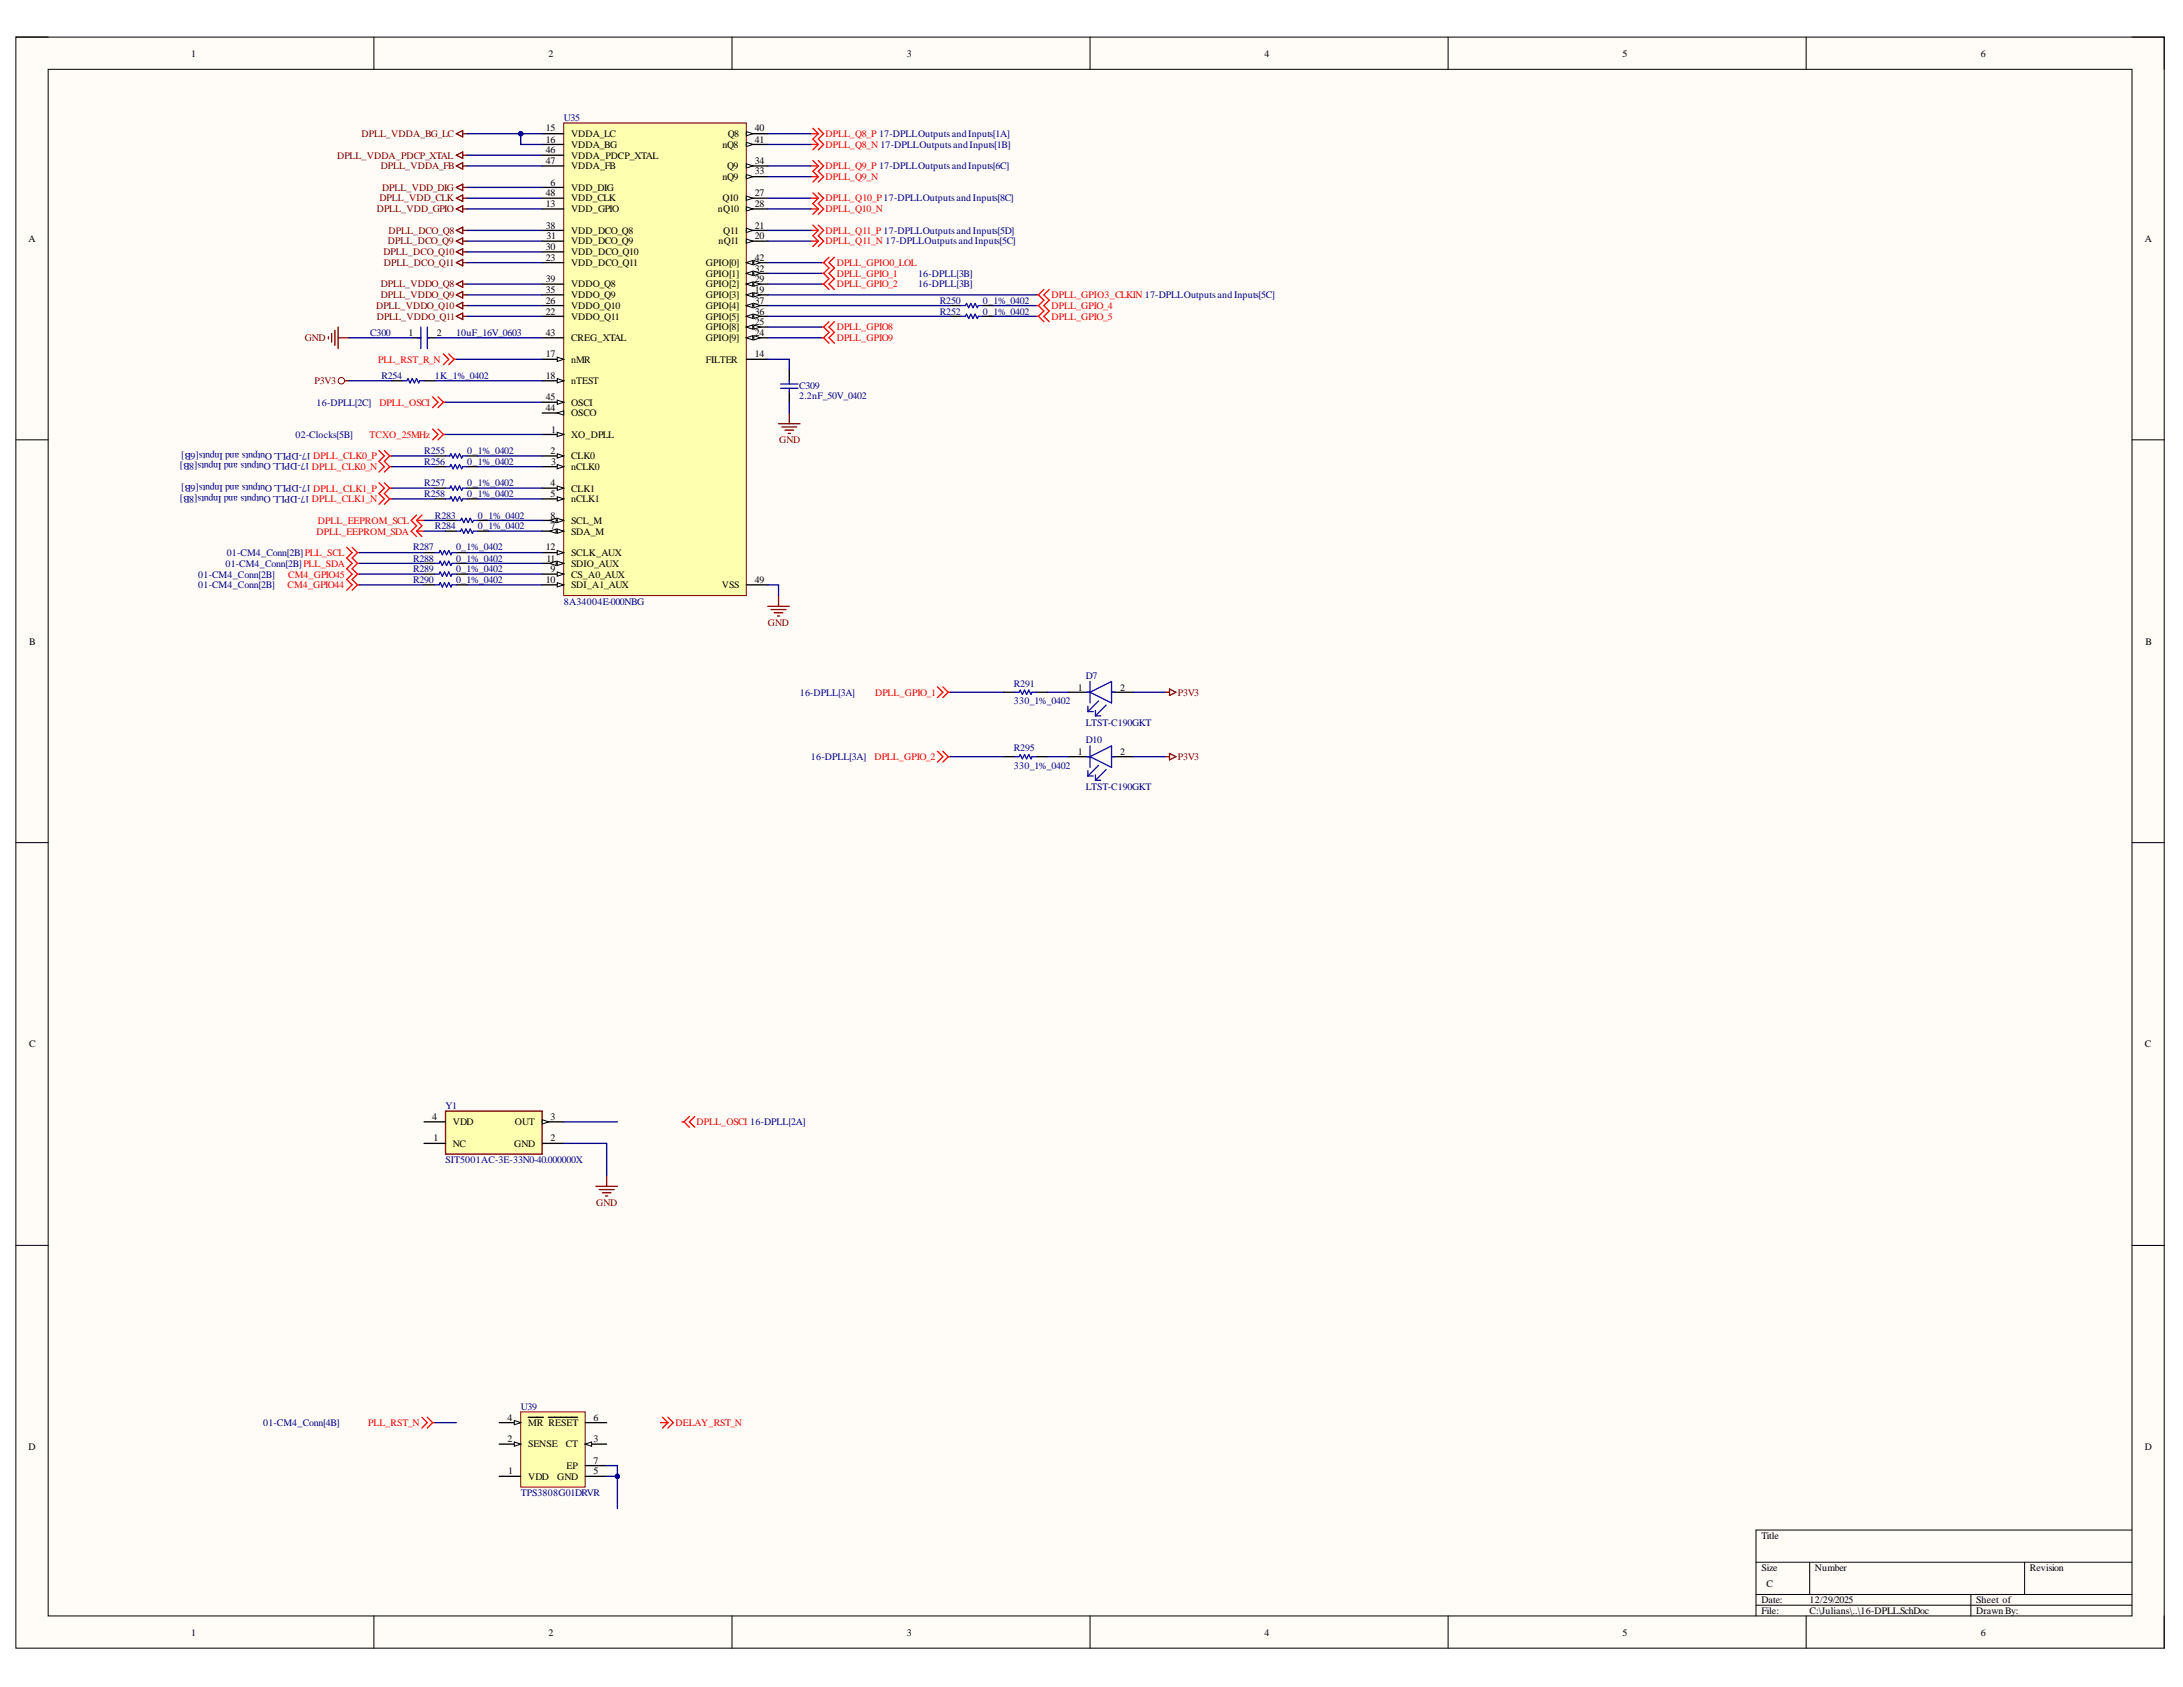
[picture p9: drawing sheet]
<svg xmlns="http://www.w3.org/2000/svg" width="279mm" height="216mm" viewBox="0 0 279 216" stroke-linecap="round" stroke-linejoin="round" font-family="sans-serif">
<defs><g id="words">
<g font-size="1.3">
<text x="24.4" y="7.3">1</text>
<text x="70.2" y="7.3">2</text>
<text x="116.1" y="7.3">3</text>
<text x="161.8" y="7.3">4</text>
<text x="207.7" y="7.3">5</text>
<text x="253.5" y="7.3">6</text>
<text x="69.9" y="16.8">15</text>
<text x="73.1" y="17.6">VDDA_LC</text>
<text x="93.1" y="17.6">Q8</text>
<text x="96.6" y="16.8">40</text>
<text x="69.9" y="18.3">16</text>
<text x="69.9" y="21">47</text>
<text x="69.9" y="19.6">46</text>
<text x="70.5" y="23.8">6</text>
<text x="73.1" y="18.9">VDDA_BG</text>
<text x="73.1" y="21.6">VDDA_FB</text>
<text x="73.1" y="20.3">VDDA_PDCP_XTAL</text>
<text x="92.5" y="18.9">nQ8</text>
<text x="92.5" y="23.1">nQ9</text>
<text x="93.1" y="21.6">Q9</text>
<text x="96.6" y="21">34</text>
<text x="96.6" y="18.3">41</text>
<text x="96.6" y="22.3">33</text>
<text x="69.9" y="25.1">48</text>
<text x="69.9" y="29.3">38</text>
<text x="69.9" y="26.5">13</text>
<text x="73.1" y="25.8">VDD_CLK</text>
<text x="73.1" y="29.9">VDD_DCO_Q8</text>
<text x="73.1" y="24.4">VDD_DIG</text>
<text x="73.1" y="27.1">VDD_GPIO</text>
<text x="91.9" y="27.1">nQ10</text>
<text x="92.5" y="25.8">Q10</text>
<text x="92.5" y="29.9">Q11</text>
<text x="96.6" y="25.1">27</text>
<text x="96.6" y="29.3">21</text>
<text x="96.6" y="26.5">28</text>
<text x="3.6" y="30.9">A</text>
<text x="69.9" y="32">30</text>
<text x="69.9" y="33.4">23</text>
<text x="70" y="30.6">31</text>
<text x="73.1" y="31.3">VDD_DCO_Q9</text>
<text x="73.1" y="32.6">VDD_DCO_Q10</text>
<text x="73.1" y="34.1">VDD_DCO_Q11</text>
<text x="90.3" y="34.1">GPIO[0]</text>
<text x="90.3" y="35.4">GPIO[1]</text>
<text x="92" y="31.3">nQ11</text>
<text x="96.6" y="33.4">42</text>
<text x="96.6" y="34.8">32</text>
<text x="96.6" y="30.6">20</text>
<text x="274.5" y="30.9">A</text>
<text x="69.9" y="36.1">39</text>
<text x="69.9" y="37.5">35</text>
<text x="69.9" y="38.9">26</text>
<text x="69.9" y="40.3">22</text>
<text x="73.1" y="36.8">VDDO_Q8</text>
<text x="73.1" y="38.1">VDDO_Q9</text>
<text x="73.1" y="39.6">VDDO_Q10</text>
<text x="73.1" y="40.9">VDDO_Q11</text>
<text x="90.3" y="36.8">GPIO[2]</text>
<text x="90.3" y="38.1">GPIO[3]</text>
<text x="90.3" y="39.6">GPIO[4]</text>
<text x="90.3" y="40.9">GPIO[5]</text>
<text x="96.6" y="36.1">29</text>
<text x="96.6" y="37.5">19</text>
<text x="96.6" y="38.9">37</text>
<text x="96.6" y="40.3">36</text>
<text x="96.6" y="41.6">25</text>
<text x="52.3" y="43">1</text>
<text x="55.9" y="43">2</text>
<text x="69.9" y="43">43</text>
<text x="69.9" y="45.7">17</text>
<text x="73.1" y="43.6">CREG_XTAL</text>
<text x="73.1" y="46.4">nMR</text>
<text x="90.3" y="42.3">GPIO[8]</text>
<text x="90.3" y="43.6">GPIO[9]</text>
<text x="90.3" y="46.4">FILTER</text>
<text x="96.6" y="43">24</text>
<text x="96.6" y="45.7">14</text>
<text x="69.9" y="48.5">18</text>
<text x="69.9" y="51.2">45</text>
<text x="69.9" y="52.6">44</text>
<text x="73.1" y="49.1">nTEST</text>
<text x="73.1" y="51.9">OSCI</text>
<text x="73.1" y="53.3">OSCO</text>
<text x="70.5" y="58.1">2</text>
<text x="70.5" y="59.4">3</text>
<text x="70.5" y="55.4">1</text>
<text x="73.1" y="58.8">CLK0</text>
<text x="73.1" y="56.1">XO_DPLL</text>
<text x="70.5" y="62.2">4</text>
<text x="70.5" y="63.6">5</text>
<text x="73.1" y="62.9">CLK1</text>
<text x="73.1" y="60.1">nCLK0</text>
<text x="73.1" y="64.3">nCLK1</text>
<text x="69.9" y="70.4">12</text>
<text x="70" y="71.9">11</text>
<text x="70.5" y="66.4">8</text>
<text x="70.5" y="67.7">7</text>
<text x="73.1" y="67.1">SCL_M</text>
<text x="73.1" y="71.1">SCLK_AUX</text>
<text x="73.1" y="68.4">SDA_M</text>
<text x="69.9" y="74.6">10</text>
<text x="70.5" y="73.2">9</text>
<text x="73.1" y="73.9">CS_A0_AUX</text>
<text x="73.1" y="75.3">SDI_A1_AUX</text>
<text x="73.1" y="72.6">SDIO_AUX</text>
<text x="92.4" y="75.3">VSS</text>
<text x="96.6" y="74.6">49</text>
<text x="3.7" y="82.5">B</text>
<text x="274.6" y="82.5">B</text>
<text x="138" y="88.4">1</text>
<text x="143.4" y="88.4">2</text>
<text x="138" y="96.6">1</text>
<text x="143.4" y="96.6">2</text>
<text x="3.7" y="134">C</text>
<text x="274.5" y="134">C</text>
<text x="55.3" y="143.4">4</text>
<text x="70.5" y="143.4">3</text>
<text x="55.5" y="146.1">1</text>
<text x="57.9" y="144">VDD</text>
<text x="57.9" y="146.7">NC</text>
<text x="65.8" y="146.7">GND</text>
<text x="65.9" y="144">OUT</text>
<text x="70.5" y="146.1">2</text>
<text x="3.6" y="185.6">D</text>
<text x="65" y="184.5">2</text>
<text x="65" y="181.8">4</text>
<text x="67.6" y="185.2">SENSE</text>
<text x="67.6" y="182.5">MR RESET</text>
<text x="72.4" y="185.2">CT</text>
<text x="76" y="184.5">3</text>
<text x="76" y="181.8">6</text>
<text x="274.5" y="185.6">D</text>
<text x="65.1" y="188.7">1</text>
<text x="67.6" y="189.4">VDD</text>
<text x="71.3" y="189.4">GND</text>
<text x="72.5" y="188">EP</text>
<text x="76" y="188.7">5</text>
<text x="76" y="187.3">7</text>
<text x="225.4" y="197">Title</text>
<text x="225.4" y="201">Size</text>
<text x="226.1" y="203.1">C</text>
<text x="232.3" y="201">Number</text>
<text x="259.8" y="201">Revision</text>
<text x="24.4" y="209.3">1</text>
<text x="70.2" y="209.3">2</text>
<text x="116.1" y="209.3">3</text>
<text x="161.8" y="209.3">4</text>
<text x="207.7" y="209.3">5</text>
<text x="225.4" y="205.2">Date:</text>
<text x="225.4" y="206.5">File:</text>
<text x="231.6" y="205.2">12/29/2025</text>
<text x="231.6" y="206.5">C:\Julians\..\16-DPLL.SchDoc</text>
<text x="252.9" y="205.2">Sheet of</text>
<text x="252.9" y="206.5">DrawnBy:</text>
<text x="253.5" y="209.3">6</text>
</g>
<g font-size="1.3" fill="#800000">
<text x="46.3" y="17.6">DPLL_VDDA_BG_LC</text>
<text x="43.1" y="20.3">DPLL_VDDA_PDCP_XTAL</text>
<text x="48.7" y="21.6">DPLL_VDDA_FB</text>
<text x="48.2" y="27.1">DPLL_VDD_GPIO</text>
<text x="48.6" y="25.8">DPLL_VDD_CLK</text>
<text x="48.9" y="24.4">DPLL_VDD_DIG</text>
<text x="49.7" y="29.9">DPLL_DCO_Q8</text>
<text x="49.1" y="32.6">DPLL_DCO_Q10</text>
<text x="49.1" y="34.1">DPLL_DCO_Q11</text>
<text x="49.7" y="31.3">DPLL_DCO_Q9</text>
<text x="48.1" y="39.6">DPLL_VDDO_Q10</text>
<text x="48.2" y="40.9">DPLL_VDDO_Q11</text>
<text x="48.7" y="36.8">DPLL_VDDO_Q8</text>
<text x="48.7" y="38.1">DPLL_VDDO_Q9</text>
<text x="39" y="43.6">GND</text>
<text x="40.3" y="49.1">P3V3</text>
<text x="99.7" y="56.7">GND</text>
<text x="98.3" y="80.1">GND</text>
<text x="150.7" y="89.1">P3V3</text>
<text x="150.7" y="97.3">P3V3</text>
<text x="76.3" y="154.3">GND</text>
</g>
<g font-size="1.3" fill="#000080">
<text x="72.2" y="15.5">U35</text>
<text x="117.5" y="35.4">16-DPLL[3B]</text>
<text x="117.5" y="36.8">16-DPLL[3B]</text>
<text x="120.3" y="38.9">R250</text>
<text x="120.3" y="40.3">R252</text>
<text x="125.8" y="38.9">0_1%_0402</text>
<text x="125.8" y="40.3">0_1%_0402</text>
<text x="47.4" y="43">C300</text>
<text x="58.4" y="43">10uF_16V_0603</text>
<text x="40.5" y="51.9">16-DPLL[2C]</text>
<text x="48.8" y="48.5">R254</text>
<text x="55.7" y="48.5">1K_1%_0402</text>
<text x="102.3" y="49.7">C309</text>
<text x="102.3" y="51.1">2.2nF_50V_0402</text>
<text x="37.8" y="56.1">02-Clocks[5B]</text>
<text x="39.7" y="59.3" transform="rotate(-180 39.7 59.3)">17-DPLL Outputs and Inputs[8B]</text>
<text x="39.8" y="57.9" transform="rotate(-180 39.8 57.9)">17-DPLL Outputs and Inputs[6B]</text>
<text x="54.3" y="58.1">R255</text>
<text x="54.3" y="59.4">R256</text>
<text x="59.8" y="58.1">0_1%_0402</text>
<text x="59.8" y="59.4">0_1%_0402</text>
<text x="39.7" y="63.4" transform="rotate(-180 39.7 63.4)">17-DPLL Outputs and Inputs[8B]</text>
<text x="39.8" y="62.1" transform="rotate(-180 39.8 62.1)">17-DPLL Outputs and Inputs[6B]</text>
<text x="54.3" y="62.2">R257</text>
<text x="54.3" y="63.6">R258</text>
<text x="59.8" y="62.2">0_1%_0402</text>
<text x="59.8" y="63.6">0_1%_0402</text>
<text x="29" y="71.1">01-CM4_Conn[2B]PLL_SCL</text>
<text x="52.9" y="70.4">R287</text>
<text x="52.9" y="71.9">R288</text>
<text x="55.7" y="66.4">R283</text>
<text x="55.7" y="67.7">R284</text>
<text x="58.4" y="70.4">0_1%_0402</text>
<text x="58.4" y="71.9">0_1%_0402</text>
<text x="61.2" y="66.4">0_1%_0402</text>
<text x="61.2" y="67.7">0_1%_0402</text>
<text x="25.4" y="75.3">01-CM4_Conn[2B]</text>
<text x="25.4" y="73.9">01-CM4_Conn[2B]</text>
<text x="28.8" y="72.6">01-CM4_Conn[2B]PLL_SDA</text>
<text x="52.9" y="73.2">R289</text>
<text x="52.9" y="74.6">R290</text>
<text x="58.4" y="73.2">0_1%_0402</text>
<text x="58.4" y="74.6">0_1%_0402</text>
<text x="72.2" y="77.4">8A34004E-000NBG</text>
<text x="102.4" y="89.1">16-DPLL[3A]</text>
<text x="129.8" y="88">R291</text>
<text x="139" y="86.9">D7</text>
<text x="129.8" y="90.2">330_1%_0402</text>
<text x="139" y="92.9">LTST-C190GKT</text>
<text x="139" y="95.1">D10</text>
<text x="103.8" y="97.3">16-DPLL[3A]</text>
<text x="129.8" y="96.2">R295</text>
<text x="129.8" y="98.4">330_1%_0402</text>
<text x="139" y="101.1">LTST-C190GKT</text>
<text x="57" y="141.9">Y1</text>
<text x="57" y="148.8">SIT5001AC-3E-33N0-40.000000X</text>
<text x="33.7" y="182.5">01-CM4_Conn[4B]</text>
<text x="66.7" y="180.4">U39</text>
<text x="66.7" y="191.5">TPS3808G01DRVR</text>
</g>
<g font-size="1.3" fill="#f00">
<text x="105.7" y="17.6">DPLL_Q8_P 17-DPLLOutputsandInputs[1A]</text>
<text x="105.7" y="18.9">DPLL_Q8_N 17-DPLLOutputsandInputs[1B]</text>
<text x="105.7" y="21.6">DPLL_Q9_P 17-DPLLOutputsandInputs[6C]</text>
<text x="105.7" y="23.1">DPLL_Q9_N</text>
<text x="105.7" y="25.8">DPLL_Q10_P 17-DPLLOutputsandInputs[8C]</text>
<text x="105.7" y="27.1">DPLL_Q10_N</text>
<text x="105.7" y="29.9">DPLL_Q11_P 17-DPLLOutputsandInputs[5D]</text>
<text x="105.7" y="31.3">DPLL_Q11_N 17-DPLLOutputsandInputs[5C]</text>
<text x="107.1" y="34.1">DPLL_GPIO0_LOL</text>
<text x="107.1" y="35.4">DPLL_GPIO_1</text>
<text x="107.1" y="36.8">DPLL_GPIO_2</text>
<text x="134.6" y="38.1">DPLL_GPIO3_CLKIN 17-DPLLOutputsandInputs[5C]</text>
<text x="134.6" y="39.6">DPLL_GPIO_4</text>
<text x="134.6" y="40.9">DPLL_GPIO_5</text>
<text x="48.4" y="46.4">PLL_RST_R_N</text>
<text x="107.1" y="42.3">DPLL_GPIO8</text>
<text x="107.1" y="43.6">DPLL_GPIO9</text>
<text x="48.6" y="51.9">DPLL_OSCI</text>
<text x="40.1" y="58.8">DPLL_CLK0_P</text>
<text x="47.3" y="56.1">TCXO_25MHz</text>
<text x="39.9" y="60.1">DPLL_CLK0_N</text>
<text x="39.9" y="64.3">DPLL_CLK1_N</text>
<text x="40.1" y="62.9">DPLL_CLK1_P</text>
<text x="40.5" y="68.4">DPLL_EEPROM_SDA</text>
<text x="40.7" y="67.1">DPLL_EEPROM_SCL</text>
<text x="36.8" y="75.3">CM4_GPIO44</text>
<text x="36.9" y="73.9">CM4_GPIO45</text>
<text x="112" y="89.1">DPLL_GPIO_1</text>
<text x="111.9" y="97.3">DPLL_GPIO_2</text>
<text x="89.2" y="144">DPLL_OSCI 16-DPLL[2A]</text>
<text x="47.1" y="182.5">PLL_RST_N</text>
<text x="86.5" y="182.5">DELAY_RST_N</text>
</g>
</g></defs>
<path d="M2 4.7h275v206.2h-275z" fill-rule="evenodd" fill="#fffcf8"/>
<path d="M2 4.7h275v206.2h-275z" fill="none" stroke="#000" stroke-width=".13"/>
<path d="M6.2 8.9h266.7v197.9h-266.7z" fill-rule="evenodd" fill="#fffcf8"/>
<g fill="none" stroke="#000" stroke-width=".13">
<path d="M2 4.7h4.2M6.2 8.9h266.7v197.9h-266.7zM47.9 4.7v4.2M93.7 4.7v4.2M139.5 4.7v4.2M185.3 4.7v4.2M231.2 4.7v4.2M272.9 4.7h4.1v4.2M2 56.3h4.2M272.9 56.3h4.1M2 107.8h4.2M272.9 107.8h4.1"/>
<path d="M2 159.4h4.2M272.9 159.4h4.1M224.7 199.9h48.2M231.6 199.9v4.2M259.1 199.9v4.2M272.9 195.8h-48.2v11M47.9 206.8v4.1M93.7 206.8v4.1M139.5 206.8v4.1M185.3 206.8v4.1M224.7 204.1h48.2M224.7 205.4h48.2"/>
<path d="M231.2 206.8v4.1M252.3 204.1v2.7M277 206.8v4.1"/>
</g>
<path d="M72.1 15.7h23.4v60.5h-23.4z" fill-rule="evenodd" fill="#ffffb0"/>
<path d="M72.1 15.7h23.4v60.5h-23.4z" fill="none" stroke="#800000" stroke-width=".13"/>
<g fill="none" stroke="#000" stroke-width=".17">
<path d="M69.4 18.5h2.7M69.4 17.1h2.7M69.4 19.9h2.7M69.4 25.4h2.7M69.4 29.5h2.7M69.4 30.9h2.7M69.4 32.2h2.7M69.4 33.6h2.7M69.4 24h2.7M69.4 26.7h2.7M69.4 21.2h2.7M69.4 36.4h2.7"/>
<path d="M69.4 37.7h2.7M69.4 39.1h2.7M69.4 40.5h2.7M69.4 58.4h2.7"/>
</g>
<path d="M71.3 58.1l.8 .3-.8 .2z" fill="#f8fcff"/>
<path d="M71.3 58.1l.8 .3-.8 .2z" fill="none" stroke="#000" stroke-width=".13"/>
<path d="M69.4 62.5h2.7" fill="none" stroke="#000" stroke-width=".17"/>
<path d="M71.3 62.2l.8 .3-.8 .2z" fill="#f8fcff"/>
<path d="M71.3 62.2l.8 .3-.8 .2z" fill="none" stroke="#000" stroke-width=".13"/>
<path d="M69.4 59.7h2.7" fill="none" stroke="#000" stroke-width=".17"/>
<path d="M71.3 59.4l.8 .3-.8 .3z" fill="#f8fcff"/>
<path d="M71.3 59.4l.8 .3-.8 .3z" fill="none" stroke="#000" stroke-width=".13"/>
<path d="M69.4 63.8h2.7" fill="none" stroke="#000" stroke-width=".17"/>
<path d="M71.3 63.6l.8 .2-.8 .3z" fill="#f8fcff"/>
<path d="M71.3 63.6l.8 .2-.8 .3z" fill="none" stroke="#000" stroke-width=".13"/>
<path d="M95.5 33.6h2.8" fill="none" stroke="#000" stroke-width=".17"/>
<path d="M95.5 33.6l.8-.3v.6z" fill="#f8fcff"/>
<path d="M95.5 33.6l.8-.3v.6z" fill="none" stroke="#000" stroke-width=".13"/>
<path d="M96.5 33.3l.8 .3-.8 .3z" fill="#f8fcff"/>
<path d="M96.5 33.3l.8 .3-.8 .3z" fill="none" stroke="#000" stroke-width=".13"/>
<path d="M95.5 35h2.8" fill="none" stroke="#000" stroke-width=".17"/>
<path d="M95.5 35l.8-.3v.6z" fill="#f8fcff"/>
<path d="M95.5 35l.8-.3v.6z" fill="none" stroke="#000" stroke-width=".13"/>
<path d="M96.5 34.7l.8 .3-.8 .3z" fill="#f8fcff"/>
<path d="M96.5 34.7l.8 .3-.8 .3z" fill="none" stroke="#000" stroke-width=".13"/>
<path d="M95.5 36.4h2.8" fill="none" stroke="#000" stroke-width=".17"/>
<path d="M95.5 36.4l.8-.3v.5z" fill="#f8fcff"/>
<path d="M95.5 36.4l.8-.3v.5z" fill="none" stroke="#000" stroke-width=".13"/>
<path d="M96.5 36.1l.8 .3-.8 .2z" fill="#f8fcff"/>
<path d="M96.5 36.1l.8 .3-.8 .2z" fill="none" stroke="#000" stroke-width=".13"/>
<path d="M95.5 37.7h2.8" fill="none" stroke="#000" stroke-width=".17"/>
<path d="M95.5 37.7l.8-.2v.5z" fill="#f8fcff"/>
<path d="M95.5 37.7l.8-.2v.5z" fill="none" stroke="#000" stroke-width=".13"/>
<path d="M96.5 37.5l.8 .2-.8 .3z" fill="#f8fcff"/>
<path d="M96.5 37.5l.8 .2-.8 .3z" fill="none" stroke="#000" stroke-width=".13"/>
<path d="M95.5 39.1h2.8" fill="none" stroke="#000" stroke-width=".17"/>
<path d="M95.5 39.1l.8-.3v.6z" fill="#f8fcff"/>
<path d="M95.5 39.1l.8-.3v.6z" fill="none" stroke="#000" stroke-width=".13"/>
<path d="M96.5 38.8l.8 .3-.8 .3z" fill="#f8fcff"/>
<path d="M96.5 38.8l.8 .3-.8 .3z" fill="none" stroke="#000" stroke-width=".13"/>
<path d="M95.5 40.5h2.8" fill="none" stroke="#000" stroke-width=".17"/>
<path d="M95.5 40.5l.8-.3v.6z" fill="#f8fcff"/>
<path d="M95.5 40.5l.8-.3v.6z" fill="none" stroke="#000" stroke-width=".13"/>
<path d="M96.5 40.2l.8 .3-.8 .3z" fill="#f8fcff"/>
<path d="M96.5 40.2l.8 .3-.8 .3z" fill="none" stroke="#000" stroke-width=".13"/>
<path d="M95.5 41.9h2.8" fill="none" stroke="#000" stroke-width=".17"/>
<path d="M95.5 41.9l.8-.3v.5z" fill="#f8fcff"/>
<path d="M95.5 41.9l.8-.3v.5z" fill="none" stroke="#000" stroke-width=".13"/>
<path d="M96.5 41.6l.8 .3-.8 .2z" fill="#f8fcff"/>
<path d="M96.5 41.6l.8 .3-.8 .2z" fill="none" stroke="#000" stroke-width=".13"/>
<path d="M95.5 43.2h2.8" fill="none" stroke="#000" stroke-width=".17"/>
<path d="M95.5 43.2l.8-.2v.5z" fill="#f8fcff"/>
<path d="M95.5 43.2l.8-.2v.5z" fill="none" stroke="#000" stroke-width=".13"/>
<path d="M96.5 43l.8 .2-.8 .3z" fill="#f8fcff"/>
<path d="M96.5 43l.8 .2-.8 .3z" fill="none" stroke="#000" stroke-width=".13"/>
<path d="M69.4 43.2h2.7M69.4 73.5h2.7" fill="none" stroke="#000" stroke-width=".17"/>
<path d="M71.3 73.2l.8 .3-.8 .2z" fill="#f8fcff"/>
<path d="M71.3 73.2l.8 .3-.8 .2z" fill="none" stroke="#000" stroke-width=".13"/>
<path d="M69.4 46h2.7M95.5 46h2.8" fill="none" stroke="#000" stroke-width=".17"/>
<path d="M71.3 45.7l.8 .3-.8 .3z" fill="#f8fcff"/>
<path d="M71.3 45.7l.8 .3-.8 .3z" fill="none" stroke="#000" stroke-width=".13"/>
<path d="M69.4 48.7h2.7" fill="none" stroke="#000" stroke-width=".17"/>
<path d="M71.3 48.5l.8 .2-.8 .3z" fill="#f8fcff"/>
<path d="M71.3 48.5l.8 .2-.8 .3z" fill="none" stroke="#000" stroke-width=".13"/>
<path d="M69.4 51.5h2.7" fill="none" stroke="#000" stroke-width=".17"/>
<path d="M71.3 51.2l.8 .3-.8 .3z" fill="#f8fcff"/>
<path d="M71.3 51.2l.8 .3-.8 .3z" fill="none" stroke="#000" stroke-width=".13"/>
<path d="M69.4 52.9h2.7" fill="none" stroke="#000" stroke-width=".17"/>
<path d="M71.3 52.9l.8-.3v.5z" fill="#f8fcff"/>
<path d="M71.3 52.9l.8-.3v.5z" fill="none" stroke="#000" stroke-width=".13"/>
<path d="M95.5 17.1h2.8" fill="none" stroke="#000" stroke-width=".17"/>
<path d="M95.5 16.8l.8 .3-.8 .3z" fill="#f8fcff"/>
<path d="M95.5 16.8l.8 .3-.8 .3z" fill="none" stroke="#000" stroke-width=".13"/>
<path d="M95.5 21.2h2.8" fill="none" stroke="#000" stroke-width=".17"/>
<path d="M95.5 21l.8 .2-.8 .3z" fill="#f8fcff"/>
<path d="M95.5 21l.8 .2-.8 .3z" fill="none" stroke="#000" stroke-width=".13"/>
<path d="M95.5 25.4h2.8" fill="none" stroke="#000" stroke-width=".17"/>
<path d="M95.5 25.1l.8 .3-.8 .2z" fill="#f8fcff"/>
<path d="M95.5 25.1l.8 .3-.8 .2z" fill="none" stroke="#000" stroke-width=".13"/>
<path d="M95.5 29.5h2.8" fill="none" stroke="#000" stroke-width=".17"/>
<path d="M95.5 29.2l.8 .3-.8 .3z" fill="#f8fcff"/>
<path d="M95.5 29.2l.8 .3-.8 .3z" fill="none" stroke="#000" stroke-width=".13"/>
<path d="M69.4 66.6h2.7" fill="none" stroke="#000" stroke-width=".17"/>
<path d="M71.3 66.3l.8 .3-.8 .3z" fill="#f8fcff"/>
<path d="M71.3 66.3l.8 .3-.8 .3z" fill="none" stroke="#000" stroke-width=".13"/>
<path d="M70.4 66.6l.8-.3v.6z" fill="#f8fcff"/>
<path d="M70.4 66.6l.8-.3v.6z" fill="none" stroke="#000" stroke-width=".13"/>
<path d="M69.4 70.7h2.7" fill="none" stroke="#000" stroke-width=".17"/>
<path d="M71.3 70.5l.8 .2-.8 .3z" fill="#f8fcff"/>
<path d="M71.3 70.5l.8 .2-.8 .3z" fill="none" stroke="#000" stroke-width=".13"/>
<path d="M69.4 68h2.7" fill="none" stroke="#000" stroke-width=".17"/>
<path d="M71.3 67.7l.8 .3-.8 .3z" fill="#f8fcff"/>
<path d="M71.3 67.7l.8 .3-.8 .3z" fill="none" stroke="#000" stroke-width=".13"/>
<path d="M70.4 68l.8-.3v.6z" fill="#f8fcff"/>
<path d="M70.4 68l.8-.3v.6z" fill="none" stroke="#000" stroke-width=".13"/>
<path d="M69.4 74.8h2.7" fill="none" stroke="#000" stroke-width=".17"/>
<path d="M71.3 74.6l.8 .2-.8 .3z" fill="#f8fcff"/>
<path d="M71.3 74.6l.8 .2-.8 .3z" fill="none" stroke="#000" stroke-width=".13"/>
<path d="M69.4 72.1h2.7" fill="none" stroke="#000" stroke-width=".17"/>
<path d="M71.3 71.8l.8 .3-.8 .3z" fill="#f8fcff"/>
<path d="M71.3 71.8l.8 .3-.8 .3z" fill="none" stroke="#000" stroke-width=".13"/>
<path d="M70.4 72.1l.8-.3v.6z" fill="#f8fcff"/>
<path d="M70.4 72.1l.8-.3v.6z" fill="none" stroke="#000" stroke-width=".13"/>
<path d="M69.4 55.6h2.7" fill="none" stroke="#000" stroke-width=".17"/>
<path d="M71.3 55.3l.8 .3-.8 .3z" fill="#f8fcff"/>
<path d="M71.3 55.3l.8 .3-.8 .3z" fill="none" stroke="#000" stroke-width=".13"/>
<path d="M95.5 18.5h2.8" fill="none" stroke="#000" stroke-width=".17"/>
<path d="M95.5 18.2l.8 .3-.8 .3z" fill="#f8fcff"/>
<path d="M95.5 18.2l.8 .3-.8 .3z" fill="none" stroke="#000" stroke-width=".13"/>
<path d="M95.5 22.6h2.8" fill="none" stroke="#000" stroke-width=".17"/>
<path d="M95.5 22.3l.8 .3-.8 .3z" fill="#f8fcff"/>
<path d="M95.5 22.3l.8 .3-.8 .3z" fill="none" stroke="#000" stroke-width=".13"/>
<path d="M95.5 26.7h2.8" fill="none" stroke="#000" stroke-width=".17"/>
<path d="M95.5 26.5l.8 .2-.8 .3z" fill="#f8fcff"/>
<path d="M95.5 26.5l.8 .2-.8 .3z" fill="none" stroke="#000" stroke-width=".13"/>
<path d="M95.5 30.9h2.8" fill="none" stroke="#000" stroke-width=".17"/>
<path d="M95.5 30.6l.8 .3-.8 .2z" fill="#f8fcff"/>
<path d="M95.5 30.6l.8 .3-.8 .2z" fill="none" stroke="#000" stroke-width=".13"/>
<path d="M50.2 48.7h1.3M52.9 43.2h1M54.3 48.7h1.4M54.8 43.2h.9M101 47.4v1.3M101 50.1v1.4M95.5 74.8h2.8" fill="none" stroke="#000" stroke-width=".17"/>
<g fill="none" stroke="#800000" stroke-width=".17">
<path d="M42 43.1v.3M42.4 42.7v1.1M42.9 42.3v1.9M43.3 41.9v2.7M43.3 43.2h1.4M44.1 48.7h.6M99.6 54.2h2.8M100.1 54.6h1.9M100.5 55.1h1.1M100.9 55.5h.3M101 52.9v1.3M98.3 77.6h2.7"/>
<path d="M98.7 78h1.9M99.1 78.4h1.1M99.5 78.8h.3M99.6 76.2v1.4"/>
</g>
<path d="M51.5 48.7h.6l.1-.2 .3 .5 .3-.5 .2 .5 .3-.5 .3 .5 .1-.3h.6M53.5 43.2h.4M53.9 41.9v2.7M54.7 41.9v2.7M54.8 43.2h.2M99.9 49.1h2.2M99.9 49.7h2.2M101 48.7v.4M101 49.7v.4" fill="none" stroke="#00f" stroke-width=".17"/>
<circle cx="43.7" cy="48.7" r=".41" fill="none" stroke="#800000" stroke-width=".13"/>
<path d="M55.4 54.9l.7 .7-.7 .7M56.1 54.9l.7 .7M56.8 45.3l.6 .7-.6 .7M56.8 55.6l-.7 .7M56.8 55.6h.2M57.4 45.3l.7 .7M58.1 46l-.7 .7M58.1 46h.3" fill="none" stroke="#f00" stroke-width=".17"/>
<path d="M57 142.2h12.4v5.5h-12.4z" fill-rule="evenodd" fill="#ffffb0"/>
<path d="M57 142.2h12.4v5.5h-12.4z" fill="none" stroke="#800000" stroke-width=".17"/>
<path d="M54.3 143.6h2.7M54.3 146.3h2.7M69.4 143.6h2.7" fill="none" stroke="#000" stroke-width=".17"/>
<path d="M69.4 143.3l.8 .3-.8 .3z" fill="#f8fcff"/>
<path d="M69.4 143.3l.8 .3-.8 .3z" fill="none" stroke="#000" stroke-width=".13"/>
<g fill="none" stroke="#000" stroke-width=".17">
<path d="M55.7 58.4h1.3M55.7 59.7h1.3M59.8 58.4h1.3M59.8 59.7h1.3M54.3 70.7h1.4M54.3 72.1h1.4M54.3 73.5h1.4M54.3 74.8h1.4M55.7 62.5h1.3M55.7 63.8h1.3M57 66.6h1.4M57 68h1.4"/>
<path d="M58.4 70.7h1.4M58.4 72.1h1.4M58.4 73.5h1.4M58.4 74.8h1.4M59.8 62.5h1.3M59.8 63.8h1.3M61.1 66.6h1.4M61.1 68h1.4M69.4 146.3h2.7"/>
</g>
<path d="M76.3 151.8h2.7M76.7 152.2h1.9M77.1 152.7h1.1M77.5 153.1h.3M77.6 150.5v1.3" fill="none" stroke="#800000" stroke-width=".17"/>
<g fill="none" stroke="#f00" stroke-width=".17">
<path d="M105.1 33.6h.3M105.4 33.6l.7 .7M106.1 32.9l-.7 .7M106.8 32.9l-.7 .7 .7 .7M132.6 37.7h.3M132.9 37.7l.7 .7M133.6 37l-.7 .7M134.3 37l-.7 .7 .7 .7M55.4 50.8l.7 .7-.7 .7M56.1 50.8l.7 .7M56.8 51.5l-.7 .7M56.8 51.5h.2"/>
<path d="M105.1 41.9h.3M105.1 43.2h.3M105.4 41.9l.7 .6-.7 .7M105.4 43.2l.7 .7M106.1 41.2l-.7 .7M106.8 41.2l-.7 .7 .7 .6-.7 .7 .7 .7M44.4 70l.7 .7-.7 .7 .7 .7-.7 .7 .7 .7-.7 .7 .7 .6-.7 .7M45.1 70l.7 .7M45.8 73.5l-.7 .7 .7 .6M45.8 74.8l-.7 .7M45.8 72.1l-.7 .7 .7 .7M45.8 70.7l-.7 .7 .7 .7"/>
<path d="M45.8 72.1h.2M45.8 70.7h.2M45.8 74.8h.2M45.8 73.5h.2M53.3 66.6l.7 .7-.7 .7M53.3 65.9l-.7 .7 .7 .7-.7 .7 .7 .7M53.3 66.6h1M53.3 68l.7 .7M53.3 68h1M54 65.9l-.7 .7M87.3 143.6h.2M87.5 143.6l.7 .7"/>
<path d="M88.2 142.9l-.7 .7M88.9 142.9l-.7 .7 .7 .7"/>
</g>
<path d="M57 58.4h.6l.1-.3 .3 .5 .3-.5 .2 .5 .3-.5 .3 .5 .1-.2h.6M57 59.7h.6l.1-.3 .3 .6 .3-.6 .2 .6 .3-.6 .3 .6 .1-.3h.6M55.7 72.1h.5l.1-.3 .3 .6 .3-.6 .3 .6 .2-.6 .3 .6 .2-.3h.5M55.7 73.5h.5l.1-.3 .3 .5 .3-.5 .3 .5 .2-.5 .3 .5 .2-.2h.5M55.7 70.7h.5l.1-.2 .3 .5 .3-.5 .3 .5 .2-.5 .3 .5 .2-.3h.5M55.7 74.8h.5l.1-.2 .3 .5 .3-.5 .3 .5 .2-.5 .3 .5 .2-.3h.5M57 62.5h.6l.1-.3 .3 .5 .3-.5 .2 .5 .3-.5 .3 .5 .1-.2h.6M57 63.8h.6l.1-.2 .3 .5 .3-.5 .2 .5 .3-.5 .3 .5 .1-.3h.6M58.4 66.6h.5l.2-.3 .3 .6 .2-.6 .3 .6 .3-.6 .3 .6 .1-.3h.5M58.4 68h.5l.2-.3 .3 .6 .2-.6 .3 .6 .3-.6 .3 .6 .1-.3h.5" fill="none" stroke="#00f" stroke-width=".17"/>
<path d="M66.6 180.7h8.3v9.6h-8.3z" fill-rule="evenodd" fill="#ffffb0"/>
<path d="M66.6 180.7h8.3v9.6h-8.3z" fill="none" stroke="#800000" stroke-width=".13"/>
<path d="M63.9 188.9h2.7M63.9 184.8h2.7" fill="none" stroke="#000" stroke-width=".17"/>
<path d="M65.8 184.5l.8 .3-.8 .3z" fill="#f8fcff"/>
<path d="M65.8 184.5l.8 .3-.8 .3z" fill="none" stroke="#000" stroke-width=".13"/>
<path d="M74.9 184.8h2.7" fill="none" stroke="#000" stroke-width=".17"/>
<path d="M74.9 184.8l.8-.3v.6z" fill="#f8fcff"/>
<path d="M74.9 184.8l.8-.3v.6z" fill="none" stroke="#000" stroke-width=".13"/>
<path d="M63.9 182.1h2.7" fill="none" stroke="#000" stroke-width=".17"/>
<path d="M65.8 181.8l.8 .3-.8 .2z" fill="#f8fcff"/>
<path d="M65.8 181.8l.8 .3-.8 .2z" fill="none" stroke="#000" stroke-width=".13"/>
<g fill="none" stroke="#000" stroke-width=".17">
<path d="M121.6 39.1h1.4M125.8 39.1h1.3M121.6 40.5h1.4M125.8 40.5h1.3M128.5 88.6h1.4M128.5 96.8h1.4M132.6 88.6h1.4M132.6 96.8h1.4M136.8 88.6h2.7M136.8 96.8h2.7M142.3 88.6h2.7M142.3 96.8h2.7"/>
<path d="M67.6 181.4h2M70.2 181.4h3.7M74.9 188.9h2.7M74.9 182.1h2.7M74.9 187.6h2.7"/>
</g>
<g fill="none" stroke="#f00" stroke-width=".17">
<path d="M105.1 35h.3M105.1 36.4h.3M105.4 35l.7 .7-.7 .7M105.4 36.4l.7 .6M106.1 34.3l-.7 .7M106.8 34.3l-.7 .7 .7 .7-.7 .7 .7 .6M132.6 39.1h.3M132.9 39.1l.7 .7-.7 .7M133.6 38.4l-.7 .7M134.3 38.4l-.7 .7 .7 .7-.7 .7 .7 .7M132.6 40.5h.3M132.9 40.5l.7 .7"/>
<path d="M120 87.9l.7 .7-.7 .7M120 96.2l.7 .6-.7 .7M120.7 87.9l.7 .7M120.7 96.2l.7 .6M121.4 88.6l-.7 .7M121.4 88.6h.2M121.4 96.8l-.7 .7M121.4 96.8h.2M54 181.4l.7 .7-.7 .7M54.7 181.4l.7 .7M55.4 182.1h.3M55.4 182.1l-.7 .7"/>
<path d="M84.5 182.1h1M84.8 181.4l.7 .7M85.5 182.1l-.7 .7M85.5 181.4l.7 .7-.7 .7"/>
</g>
<g fill="none" stroke="#00f" stroke-width=".17">
<path d="M123 39.1h.6l.1-.3 .3 .6 .3-.6 .2 .6 .3-.6 .3 .6 .1-.3h.6M123 40.5h.6l.1-.3 .3 .6 .3-.6 .2 .6 .3-.6 .3 .6 .1-.3h.6M129.9 88.6h.5l.2-.3 .3 .6 .2-.6 .3 .6 .3-.6 .3 .6 .1-.3h.5M129.9 96.8h.5l.2-.2 .3 .5 .2-.5 .3 .5 .3-.5 .3 .5 .1-.3h.5M139.1 88.6h.4M139.1 96.8h.4M139.2 91.1h.7M139.2 90.4v.7M139.2 98.6v.7M139.2 99.3h.7M139.5 88.6l2.8-1.4v2.8zM139.5 96.8l2.8-1.3v2.7z"/>
<path d="M139.5 87.2v2.8M139.5 95.5v2.7M140.2 91.6h.7M140.2 90.9v.7M140.2 99.2v.7M140.2 99.9h.7M140.6 89.7l-1.4 1.4M140.6 97.9l-1.4 1.4M141.6 90.2l-1.4 1.4M141.6 98.5l-1.4 1.4M142.3 88.6h.4M142.3 96.8h.4"/>
</g>
<path d="M58.4 17.1l.8-.4v.8zM58.4 19.9l.8-.5v.9zM59.2 17.1h.6M59.2 19.9h.6M149.1 88.6h.6M149.1 96.8h.6M149.7 88.2l.8 .4-.8 .4zM149.7 96.4l.8 .4-.8 .5z" fill="none" stroke="#800000" stroke-width=".17"/>
<g fill="none" stroke="#000080" stroke-width=".17">
<path d="M98.3 37.7h34.3M98.3 33.6h6.8M44.7 43.2h8.2M44.7 48.7h5.5M55.7 43.2h13.7M55.7 48.7h13.7M57 51.5h12.4M57 55.6h12.4M58.4 46h11M61.1 58.4h8.3M61.1 59.7h8.3M98.3 46h2.7v1.4"/>
<path d="M98.3 43.2h6.8M98.3 41.9h6.8M101 51.5v1.4M46 74.8h8.3M46 73.5h8.3M46 72.1h8.3M46 70.7h8.3M54.3 66.6h2.7M54.3 68h2.7M59.8 74.8h9.6M59.8 73.5h9.6M59.8 72.1h9.6"/>
<path d="M59.8 70.7h9.6M61.1 62.5h8.3M61.1 63.8h8.3M62.5 66.6h6.9M62.5 68h6.9M98.3 74.8h1.3v1.4M72.1 146.3h5.5v4.2M72.1 143.6h6.9M77.6 187.6h1.4v5.5"/>
</g>
<circle cx="79" cy="188.9" r=".28" fill="#000080"/>
<circle cx="79" cy="188.9" r=".28" fill="none" stroke="#000080" stroke-width=".13"/>
<path d="M77.6 188.9h1.4" fill="none" stroke="#000080" stroke-width=".17"/>
<circle cx="79" cy="188.9" r=".28" fill="#000080"/>
<circle cx="79" cy="188.9" r=".28" fill="none" stroke="#000080" stroke-width=".13"/>
<g fill="none" stroke="#000080" stroke-width=".17">
<path d="M69.4 17.1h-2.8v1.4h2.8M98.3 35h6.8M98.3 36.4h6.8M98.3 39.1h23.3M127.1 39.1h5.5M98.3 40.5h23.3M127.1 40.5h5.5M121.6 88.6h6.9M121.6 96.8h6.9M134 88.6h2.8M134 96.8h2.8M145 88.6h4.1"/>
<path d="M145 96.8h4.1M55.7 182.1h2.7"/>
</g>
<circle cx="66.6" cy="17.1" r=".28" fill="#000080"/>
<circle cx="66.6" cy="17.1" r=".28" fill="none" stroke="#000080" stroke-width=".13"/>
<path d="M59.8 17.1h6.8" fill="none" stroke="#000080" stroke-width=".17"/>
<circle cx="66.6" cy="17.1" r=".28" fill="#000080"/>
<circle cx="66.6" cy="17.1" r=".28" fill="none" stroke="#000080" stroke-width=".13"/>
<g fill="none" stroke="#000080" stroke-width=".17">
<path d="M59.8 19.9h9.6M98.3 17.1h5.5M98.3 18.5h5.5M59.8 21.2h9.6M59.8 24h9.6M59.8 25.4h9.6M59.8 26.7h9.6M59.8 29.5h9.6M59.8 30.9h9.6M59.8 32.2h9.6M59.8 33.6h9.6M59.8 36.4h9.6"/>
<path d="M59.8 37.7h9.6M59.8 39.1h9.6M98.3 21.2h5.5M98.3 25.4h5.5M98.3 26.7h5.5M98.3 29.5h5.5M98.3 30.9h5.5M98.3 22.6h5.5M50.2 58.4h5.5M50.2 59.7h5.5M59.8 40.5h9.6M50.2 62.5h5.5"/>
<path d="M50.2 63.8h5.5"/>
</g>
<g fill="none" stroke="#800000" stroke-width=".17">
<path d="M58.4 21.2l.8-.4v.8zM58.4 24l.8-.4v.8zM58.4 25.4l.8-.4v.8zM58.4 26.7l.8-.4v.9zM58.4 29.5l.8-.4v.8zM58.4 30.9l.8-.5v.9zM58.4 32.2l.8-.4v.8zM58.4 33.6l.8-.4v.8zM58.4 36.4l.8-.5v.9zM58.4 37.7l.8-.4v.8zM58.4 39.1l.8-.4v.8zM59.2 21.2h.6"/>
<path d="M59.2 24h.6M59.2 25.4h.6M59.2 26.7h.6M59.2 29.5h.6M59.2 30.9h.6M59.2 32.2h.6M59.2 33.6h.6M59.2 36.4h.6M59.2 37.7h.6M59.2 39.1h.6M58.4 40.5l.8-.4v.8zM59.2 40.5h.6"/>
</g>
<g fill="none" stroke="#f00" stroke-width=".17">
<path d="M103.8 17.1h.9M103.8 18.5h.9M104 16.4l.7 .7M104.7 17.1l-.7 .7 .7 .7M104.7 16.4l.7 .7-.7 .7 .7 .7-.7 .7M104.7 18.5l-.7 .7M103.8 21.2h.9M103.8 22.6h.9M103.8 25.4h.9M103.8 26.7h.9M103.8 29.5h.9M103.8 30.9h.9"/>
<path d="M104 20.5l.7 .7M104 24.7l.7 .7M104 28.8l.7 .7M104.7 21.2l-.7 .7 .7 .7M104.7 20.5l.7 .7-.7 .7 .7 .7-.7 .7M104.7 22.6l-.7 .7M104.7 25.4l-.7 .7 .7 .6M104.7 24.7l.7 .7-.7 .7 .7 .6-.7 .7M104.7 26.7l-.7 .7M104.7 29.5l-.7 .7 .7 .7M104.7 28.8l.7 .7-.7 .7 .7 .7-.7 .6M104.7 30.9l-.7 .6"/>
<path d="M48.5 57.7l.7 .7-.7 .6 .7 .7-.7 .7M49.2 57.7l.7 .7M49.9 58.4l-.7 .6 .7 .7M49.9 58.4h.3M49.9 59.7l-.7 .7M49.9 59.7h.3M48.5 61.8l.7 .7-.7 .7 .7 .6-.7 .7M49.2 61.8l.7 .7M49.9 62.5l-.7 .7 .7 .6M49.9 62.5h.3M49.9 63.8l-.7 .7M49.9 63.8h.3"/>
</g>
<use href="#words"/>
</svg>
